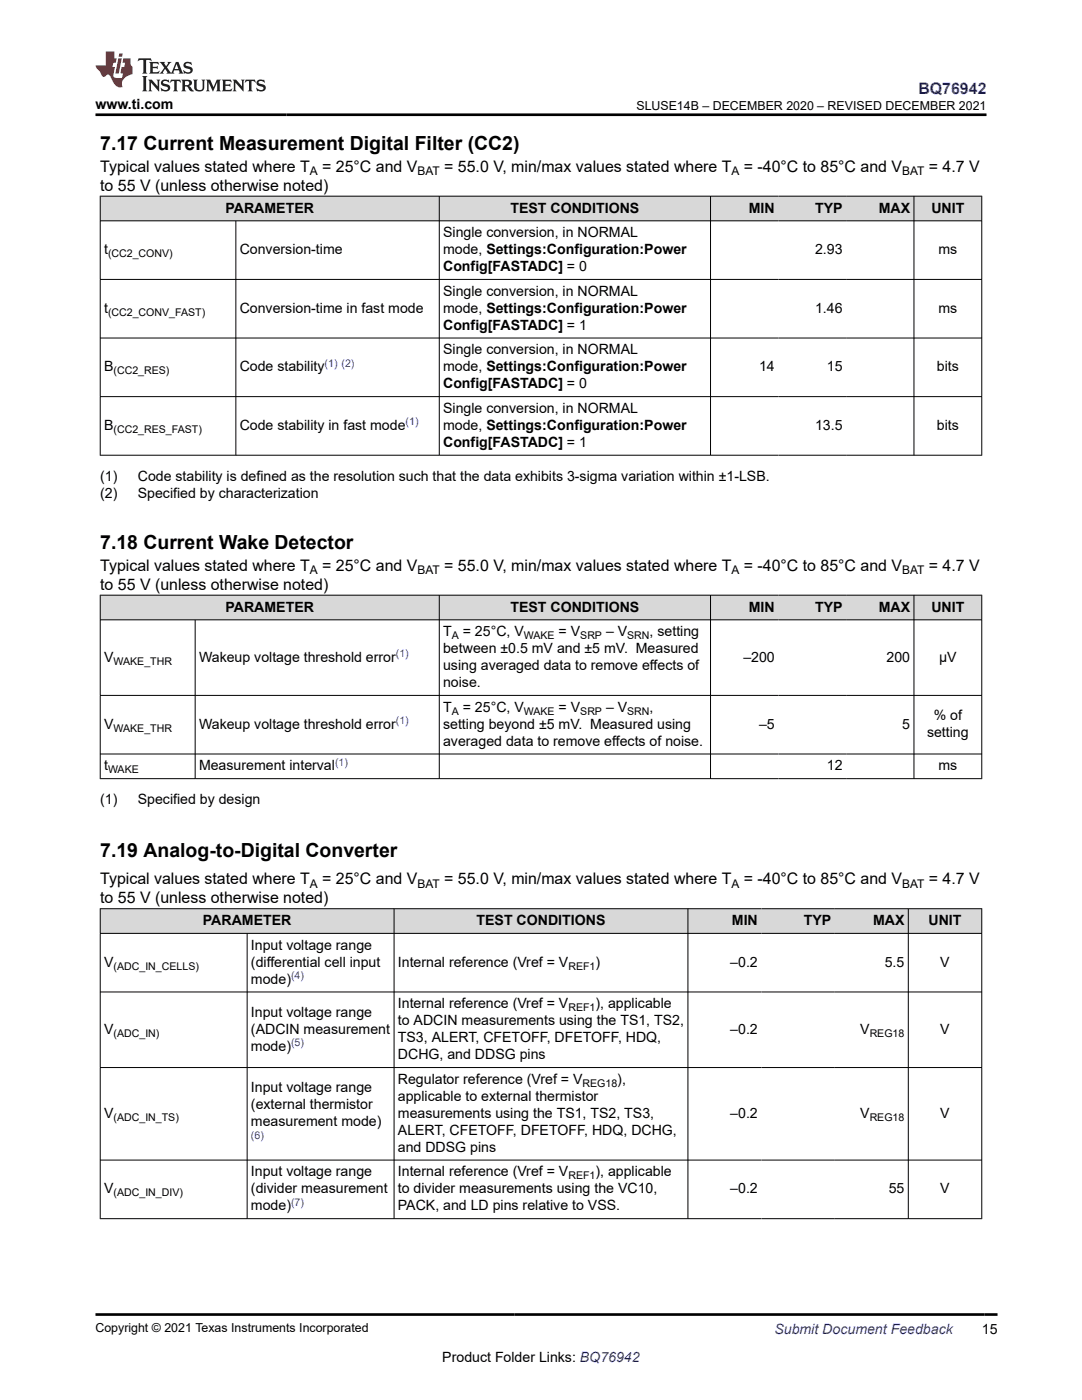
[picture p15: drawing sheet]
<svg xmlns="http://www.w3.org/2000/svg" width="216mm" height="279mm" viewBox="0 0 216 279" stroke-linecap="round" stroke-linejoin="round" font-family="sans-serif">
<defs><g id="words">
<g font-size="3.9">
<text x="20" y="29.9">7.17 Current Measurement Digital Filter (CC2)</text>
<text x="20" y="109.5">7.18 Current Wake Detector</text>
<text x="20" y="171.1">7.19 Analog-to-Digital Converter</text>
</g>
<text font-size="3.2" fill="#00f" x="183.3" y="18.7">BQ76942</text>
<g font-size="3.2">
<text x="20" y="34.3">Typical values stated where T</text>
<text x="64.3" y="34.3">= 25°C and V</text>
<text x="88.6" y="34.3">= 55.0 V, min/max values stated where T</text>
<text x="148.4" y="34.3">= -40°C to 85°C and V</text>
<text x="185.3" y="34.3">= 4.7 V</text>
<text x="20" y="38.1">to 55 V (unless otherwise noted)</text>
<text x="20" y="113.9">Typical values stated where T</text>
<text x="64.3" y="113.9">= 25°C and V</text>
<text x="88.6" y="113.9">= 55.0 V, min/max values stated where T</text>
<text x="148.4" y="113.9">= -40°C to 85°C and V</text>
<text x="185.3" y="113.9">= 4.7 V</text>
<text x="20" y="117.7">to 55 V (unless otherwise noted)</text>
<text x="20" y="176.5">Typical values stated where T</text>
<text x="64.3" y="176.5">= 25°C and V</text>
<text x="88.6" y="176.5">= 55.0 V, min/max values stated where T</text>
<text x="148.4" y="176.5">= -40°C to 85°C and V</text>
<text x="185.3" y="176.5">= 4.7 V</text>
<text x="20" y="180.3">to 55 V (unless otherwise noted)</text>
</g>
<g font-size="2.8">
<text x="19.1" y="21.8">www.ti.com</text>
<text x="45" y="42.4">PARAMETER</text>
<text x="88.4" y="47.3">Single conversion, in NORMAL</text>
<text x="101.9" y="42.4">TEST CONDITIONS</text>
<text x="149.4" y="42.4">MIN</text>
<text x="162.6" y="42.4">TYP</text>
<text x="175.3" y="42.4">MAX</text>
<text x="185.8" y="42.4">UNIT</text>
<text x="20.8" y="50.7">t</text>
<text x="47.8" y="50.7">Conversion-time</text>
<text x="88.4" y="50.7">mode, Settings:Configuration:Power</text>
<text x="162.6" y="50.7">2.93</text>
<text x="187.3" y="50.7">ms</text>
<text x="88.4" y="54.1">Config[FASTADC] = 0</text>
<text x="88.4" y="59">Single conversion, in NORMAL</text>
<text x="20.8" y="62.4">t</text>
<text x="47.8" y="62.4">Conversion-time in fast mode</text>
<text x="88.4" y="62.4">mode, Settings:Configuration:Power</text>
<text x="88.4" y="65.8">Config[FASTADC] = 1</text>
<text x="162.6" y="62.4">1.46</text>
<text x="187.3" y="62.4">ms</text>
<text x="88.4" y="70.7">Single conversion, in NORMAL</text>
<text x="20.8" y="74.1">B</text>
<text x="47.8" y="74.1">Code stability</text>
<text x="88.4" y="74.1">mode, Settings:Configuration:Power</text>
<text x="88.4" y="77.5">Config[FASTADC] = 0</text>
<text x="151.5" y="74.1">14</text>
<text x="165" y="74.1">15</text>
<text x="186.9" y="74.1">bits</text>
<text x="88.4" y="82.4">Single conversion, in NORMAL</text>
<text x="20.8" y="85.8">B</text>
<text x="47.8" y="85.8">Code stability in fast mode</text>
<text x="88.4" y="85.8">mode, Settings:Configuration:Power</text>
<text x="88.4" y="89.2">Config[FASTADC] = 1</text>
<text x="162.6" y="85.8">13.5</text>
<text x="186.9" y="85.8">bits</text>
<text x="20" y="96">(1)</text>
<text x="20" y="99.4">(2)</text>
<text x="27.5" y="96">Code stability is defined as the resolution such that the data exhibits 3-sigma variation within ±1-LSB.</text>
<text x="27.5" y="99.4">Specified by characterization</text>
<text x="45" y="122.1">PARAMETER</text>
<text x="101.9" y="122.1">TEST CONDITIONS</text>
<text x="149.4" y="122.1">MIN</text>
<text x="162.6" y="122.1">TYP</text>
<text x="175.3" y="122.1">MAX</text>
<text x="185.8" y="122.1">UNIT</text>
<text x="88.4" y="127">T</text>
<text x="88.4" y="130.4">between ±0.5 mV and ±5 mV. Measured</text>
<text x="92.3" y="127">= 25°C, V</text>
<text x="111.5" y="127">= V</text>
<text x="120.9" y="127">– V</text>
<text x="129.6" y="127">, setting</text>
<text x="20.8" y="132.1">V</text>
<text x="39.7" y="132.1">Wakeup voltage threshold error</text>
<text x="88.4" y="133.7">using averaged data to remove effects of</text>
<text x="88.4" y="137.1">noise.</text>
<text x="148.3" y="132.1">–200</text>
<text x="176.9" y="132.1">200</text>
<text x="187.4" y="132.1">µV</text>
<text x="88.4" y="142.1">T</text>
<text x="92.3" y="142.1">= 25°C, V</text>
<text x="111.5" y="142.1">= V</text>
<text x="120.9" y="142.1">– V</text>
<text x="129.6" y="142.1">,</text>
<text x="186.3" y="143.7">% of</text>
<text x="20.8" y="145.4">V</text>
<text x="39.7" y="145.4">Wakeup voltage threshold error</text>
<text x="88.4" y="145.4">setting beyond ±5 mV. Measured using</text>
<text x="88.4" y="148.8">averaged data to remove effects of noise.</text>
<text x="151.5" y="145.4">–5</text>
<text x="180" y="145.4">5</text>
<text x="185" y="147.1">setting</text>
<text x="20.8" y="153.8">t</text>
<text x="39.7" y="153.8">Measurement interval</text>
<text x="165" y="153.8">12</text>
<text x="187.3" y="153.8">ms</text>
<text x="20" y="160.6">(1)</text>
<text x="27.5" y="160.6">Specified by design</text>
<text x="40.5" y="184.6">PARAMETER</text>
<text x="95.1" y="184.6">TEST CONDITIONS</text>
<text x="146" y="184.6">MIN</text>
<text x="160.4" y="184.6">TYP</text>
<text x="174.2" y="184.6">MAX</text>
<text x="185.3" y="184.6">UNIT</text>
<text x="50.1" y="189.5">Input voltage range</text>
<text x="20.8" y="192.9">V</text>
<text x="50.1" y="192.9">(differential cell input</text>
<text x="50.1" y="196.3">mode)</text>
<text x="79.4" y="192.9">Internal reference (Vref = V</text>
<text x="118.8" y="192.9">)</text>
<text x="145.7" y="192.9">–0.2</text>
<text x="176.6" y="192.9">5.5</text>
<text x="187.6" y="192.9">V</text>
<text x="50.1" y="202.9">Input voltage range</text>
<text x="79.4" y="201.2">Internal reference (Vref = V</text>
<text x="118.8" y="201.2">), applicable</text>
<text x="20.8" y="206.3">V</text>
<text x="50.1" y="206.3">(ADCIN measurement</text>
<text x="50.1" y="209.7">mode)</text>
<text x="79.4" y="204.6">to ADCIN measurements using the TS1, TS2,</text>
<text x="79.4" y="208">TS3, ALERT, CFETOFF, DFETOFF, HDQ,</text>
<text x="145.7" y="206.3">–0.2</text>
<text x="171.7" y="206.3">V</text>
<text x="187.6" y="206.3">V</text>
<text x="79.4" y="211.4">DCHG, and DDSG pins</text>
<text x="50.1" y="218">Input voltage range</text>
<text x="50.1" y="221.4">(external thermistor</text>
<text x="79.4" y="216.3">Regulator reference (Vref = V</text>
<text x="79.4" y="219.7">applicable to external thermistor</text>
<text x="123.2" y="216.3">),</text>
<text x="20.8" y="223.1">V</text>
<text x="50.1" y="224.8">measurement mode)</text>
<text x="79.4" y="223.1">measurements using the TS1, TS2, TS3,</text>
<text x="79.4" y="226.5">ALERT, CFETOFF, DFETOFF, HDQ, DCHG,</text>
<text x="145.7" y="223.1">–0.2</text>
<text x="171.7" y="223.1">V</text>
<text x="187.6" y="223.1">V</text>
<text x="79.4" y="229.9">and DDSG pins</text>
<text x="20.8" y="238.2">V</text>
<text x="50.1" y="234.8">Input voltage range</text>
<text x="50.1" y="238.2">(divider measurement</text>
<text x="79.4" y="234.8">Internal reference (Vref = V</text>
<text x="79.4" y="238.2">to divider measurements using the VC10,</text>
<text x="118.8" y="234.8">), applicable</text>
<text x="145.7" y="238.2">–0.2</text>
<text x="177.3" y="238.2">55</text>
<text x="187.6" y="238.2">V</text>
<text x="50.1" y="241.6">mode)</text>
<text x="79.4" y="241.6">PACK, and LD pins relative to VSS.</text>
<text x="195.9" y="266.1">15</text>
<text x="88.3" y="271.7">Product Folder Links: BQ76942</text>
</g>
<text font-size="2.8" fill="#00f" x="154.5" y="266.2">Submit Document Feedback</text>
<g font-size="2.5">
<text x="127" y="21.9">SLUSE14B – DECEMBER 2020 – REVISED DECEMBER 2021</text>
<text x="19.1" y="265.9">Copyright © 2021 Texas Instruments Incorporated</text>
</g>
<g font-size="2.4">
<text x="61.8" y="34.9">A</text>
<text x="83.3" y="34.9">BAT</text>
<text x="146" y="34.9">A</text>
<text x="180" y="34.9">BAT</text>
<text x="61.8" y="114.6">A</text>
<text x="83.3" y="114.6">BAT</text>
<text x="146" y="114.6">A</text>
<text x="180" y="114.6">BAT</text>
<text x="61.8" y="177.1">A</text>
<text x="83.3" y="177.1">BAT</text>
<text x="146" y="177.1">A</text>
<text x="180" y="177.1">BAT</text>
</g>
<g font-size="2.1">
<text x="21.6" y="51.3">(CC2_CONV)</text>
<text x="21.6" y="63">(CC2_CONV_FAST)</text>
<text x="22.6" y="74.7">(CC2_RES)</text>
<text x="22.6" y="86.4">(CC2_RES_FAST)</text>
<text x="90.1" y="127.5">A</text>
<text x="104.5" y="127.5">WAKE</text>
<text x="115.8" y="127.5">SRP</text>
<text x="125.2" y="127.5">SRN</text>
<text x="22.6" y="132.6">WAKE_THR</text>
<text x="90.1" y="142.6">A</text>
<text x="104.5" y="142.6">WAKE</text>
<text x="115.8" y="142.6">SRP</text>
<text x="125.2" y="142.6">SRN</text>
<text x="22.6" y="146">WAKE_THR</text>
<text x="21.6" y="154.3">WAKE</text>
<text x="22.6" y="193.5">(ADC_IN_CELLS)</text>
<text x="113.4" y="193.5">REF1</text>
<text x="113.4" y="201.8">REF1</text>
<text x="22.6" y="206.9">(ADC_IN)</text>
<text x="173.5" y="206.9">REG18</text>
<text x="116.2" y="216.9">REG18</text>
<text x="22.6" y="223.7">(ADC_IN_TS)</text>
<text x="173.5" y="223.7">REG18</text>
<text x="22.6" y="238.7">(ADC_IN_DIV)</text>
<text x="113.4" y="235.4">REF1</text>
</g>
<g font-size="2.1" fill="#00f">
<text x="64.8" y="73.2">(1) (2)</text>
<text x="80.9" y="84.9">(1)</text>
<text x="79" y="131.1">(1)</text>
<text x="79" y="144.5">(1)</text>
<text x="66.8" y="152.8">(1)</text>
<text x="58.1" y="195.4">(4)</text>
<text x="58.1" y="208.8">(5)</text>
<text x="50.1" y="227.2">(6)</text>
<text x="58.1" y="240.6">(7)</text>
</g>
</g></defs>
<g fill="#d8d8d8">
<path d="M20 39.1h175.9v5h-175.9z" fill-rule="evenodd"/>
<path d="M20.1 39.2h67.5v4.8h-67.5z" fill-rule="evenodd"/>
<path d="M87.7 39.2h54v4.8h-54z" fill-rule="evenodd"/>
<path d="M141.8 39.2h13.5v4.8h-13.5z" fill-rule="evenodd"/>
<path d="M155.3 39.2h13.5v4.8h-13.5z" fill-rule="evenodd"/>
<path d="M168.8 39.2h13.5v4.8h-13.5z" fill-rule="evenodd"/>
<path d="M182.4 39.2h13.4v4.8h-13.4z" fill-rule="evenodd"/>
</g>
<path d="M19.9 39.1h176.1M20 39.1v51.8M87.7 39.1v51.8M141.8 39.1v51.8M182.4 39.1v51.8M195.9 39.1v51.8M19.9 44.1h176.1M19.9 55.8h176.1M47.1 44.1v46.8M19.9 67.5h176.1M19.9 79.2h176.1M19.9 90.8h176.1" fill="none" stroke="#000" stroke-width=".2"/>
<g fill="#d8d8d8">
<path d="M20 118.8h175.9v4.9h-175.9z" fill-rule="evenodd"/>
<path d="M20.1 118.8h67.5v4.8h-67.5z" fill-rule="evenodd"/>
<path d="M87.7 118.8h54v4.8h-54z" fill-rule="evenodd"/>
<path d="M141.8 118.8h13.5v4.8h-13.5z" fill-rule="evenodd"/>
<path d="M155.3 118.8h13.5v4.8h-13.5z" fill-rule="evenodd"/>
<path d="M168.8 118.8h13.5v4.8h-13.5z" fill-rule="evenodd"/>
<path d="M182.4 118.8h13.4v4.8h-13.4z" fill-rule="evenodd"/>
</g>
<path d="M19.9 118.8h176.1M20 118.7v36.8M87.7 118.7v36.8M141.8 118.7v36.8M182.4 118.7v36.8M195.9 118.7v36.8M19.9 123.7h176.1M19.9 138.8h176.1M38.9 123.7v31.8M19.9 150.5h176.1M19.9 155.4h176.1" fill="none" stroke="#000" stroke-width=".2"/>
<g fill="#d8d8d8">
<path d="M20 181.4h175.9v4.9h-175.9z" fill-rule="evenodd"/>
<path d="M20.1 181.4h58.5v4.8h-58.5z" fill-rule="evenodd"/>
<path d="M78.7 181.4h58.5v4.8h-58.5z" fill-rule="evenodd"/>
<path d="M137.3 181.4h14.6v4.8h-14.6z" fill-rule="evenodd"/>
<path d="M151.9 181.4h14.7v4.8h-14.7z" fill-rule="evenodd"/>
<path d="M166.6 181.4h14.6v4.8h-14.6z" fill-rule="evenodd"/>
<path d="M181.3 181.4h14.5v4.8h-14.5z" fill-rule="evenodd"/>
</g>
<path d="M19.9 181.4h176.1M19.9 186.3h176.1M19.9 198h176.1M20 181.3v62M49.3 186.3v57M78.6 181.3v62M137.3 181.3v62M181.2 181.3v62M195.9 181.3v62M19.9 213.1h176.1M19.9 231.5h176.1M19.9 243.2h176.1" fill="none" stroke="#000" stroke-width=".2"/>
<path d="M27.7 11.6l-.2 .6 .5-.2h.6v.1v2.2l-.2 .4h1l-.2-.4v-2.2v-.1h.5l.5 .2-.1-.6zM29.8 12.4l.2 .3v1.6l-.2 .4h1.9l.1-.6a1.08 1.08 0 0 1-1.3 .2v-.7h.6l.4 .2v-.7l-.4 .2h-.6v-.5l.2-.2a1 1 0 0 1 1 .3l-.1-.5zM31.8 12.4l1 1.1-1 1.2h.9l-.2-.2 .4-.8 .5 .8-.2 .2h1.6l-.2-.2 .1-.5h1l.1 .5-.1 .2h.9l-.2-.4-.8-1.9h-.5l-1 2.1-.8-1.1 .9-1h-.8l.2 .2-.5 .6-.3-.6 .1-.2zM35.2 12.8l.4 1h-.8zM36.8 12.5a.65 .65 0 0 0-.2 .7 .65 .65 0 0 0 .6 .5l.7 .1 .1 .3a.79 .79 0 0 1-.7 .4 .79 .79 0 0 1-.7-.5l.1 .7 .2-.1a.93 .93 0 0 0 1.1 0 .93 .93 0 0 0 .4-.9 1.46 1.46 0 0 0-1.2-.6l-.1-.3a1.09 1.09 0 0 1 1.2 .2l-.2-.6-.1 .1-.6-.2zM28.4 15.2l.2 .4v2.2l-.2 .4h1l-.2-.4v-2.2l.2-.4zM29.6 15.9l.2 .4v1.5l-.2 .4h.8l-.3-.4v-1.3l1.7 1.8v-2l.2-.4h-.8l.2 .2 .1 1.1-1.2-1.3zM32.3 16a.65 .65 0 0 0-.2 .8 .65 .65 0 0 0 .7 .4l.6 .2 .1 .2a.79 .79 0 0 1-.7 .4 .79 .79 0 0 1-.7-.5l.1 .7 .2-.1a.93 .93 0 0 0 1.1 .1 .93 .93 0 0 0 .4-1 1.46 1.46 0 0 0-1.2-.5l-.1-.4a1.09 1.09 0 0 1 1.2 .2l-.2-.6-.1 .1-.6-.1zM34.1 15.9l-.1 .6a.63 .63 0 0 1 .7-.3l.1 1.6-.3 .4h1l-.2-.4v-1.6a.66 .66 0 0 1 .8 .3l-.1-.6zM36.2 15.9l.2 .4v1.5l-.2 .4h.9l-.2-.2v-.7h.5l.1 .2a.79 .79 0 0 0 1.2 .6l-1-.9a.61 .61 0 0 0 .6-.6 .61 .61 0 0 0-.5-.7zM36.9 16.2h.2a.47 .47 0 0 1 .5 .1 .47 .47 0 0 1 .1 .5l-.2 .1-.6 .1zM38.5 15.9l.2 .2a2.27 2.27 0 0 0 .4 2 1.04 1.04 0 0 0 1.7-.7v-1.3l.2-.2h-.8l.2 .4v1.1a.6 .6 0 0 1-.6 .6 .6 .6 0 0 1-.6-.6v-1.1l.3-.4zM41.1 15.9l.2 .4v1.5l-.2 .4h.7l-.2-.4v-1.4l.9 1.9 .8-1.9v1.4l-.2 .4h1l-.3-.4v-1.5l.3-.4h-.8l-.7 1.5-.7-1.5zM44.3 15.9l.2 .4v1.5l-.2 .4h1.9l.1-.6a1.09 1.09 0 0 1-1.3 .2v-.7h.6l.4 .2v-.6l-.4 .2h-.6v-.6l.2-.1a1.01 1.01 0 0 1 1 .3l-.1-.6zM46.4 15.9l.3 .4v1.5l-.3 .4h.8l-.2-.4v-1.3l1.6 1.8v-2l.2-.4h-.7l.2 .2v1.1l-1.2-1.3zM49 15.9l-.1 .6a.63 .63 0 0 1 .8-.3v1.6l-.3 .4h1l-.2-.4v-1.6a.66 .66 0 0 1 .8 .3l-.1-.6zM51.4 16a.65 .65 0 0 0-.2 .8 .65 .65 0 0 0 .6 .4l.6 .2 .2 .2a.79 .79 0 0 1-.8 .4 .79 .79 0 0 1-.6-.5l.1 .7 .2-.1a.93 .93 0 0 0 1 .1 .93 .93 0 0 0 .5-1 1.46 1.46 0 0 0-1.3-.5l-.1-.4a1.09 1.09 0 0 1 1.3 .2l-.2-.6-.2 .1-.5-.1z" fill="#231f20"/>
<path d="M21.1 10.3v2.7h-2.1l.1 .4 .9 1a.95 .95 0 0 0 .9 .9 .59 .59 0 0 1 .6-.4 .59 .59 0 0 1 .5 .3l.4 .8a1.59 1.59 0 0 0 2.1 1.4 1.61 1.61 0 0 1 1-2.3l1-.3-.1-1.5a1.59 1.59 0 0 1-.4-1.7h-1.4l-.2 .9h.5l-.1 .9h-.5l-.2 .9v.3l.4 .1-.2 .9h-.6a.73 .73 0 0 1-1.1-.7l.3-1.5h-.5l.2-.9h.5l.2-.9h-.5v-1.3zM23.6 11.6l-.6 3.1h.7l.6-3.1zM23.8 10.7l-.1 .6h.7l.1-.6z" fill="#ed1c24"/>
<path d="M19.1 22.9h177.8M19.1 262.3h179.9" fill="none" stroke="#000" stroke-width=".53"/>
<use href="#words"/>
</svg>
